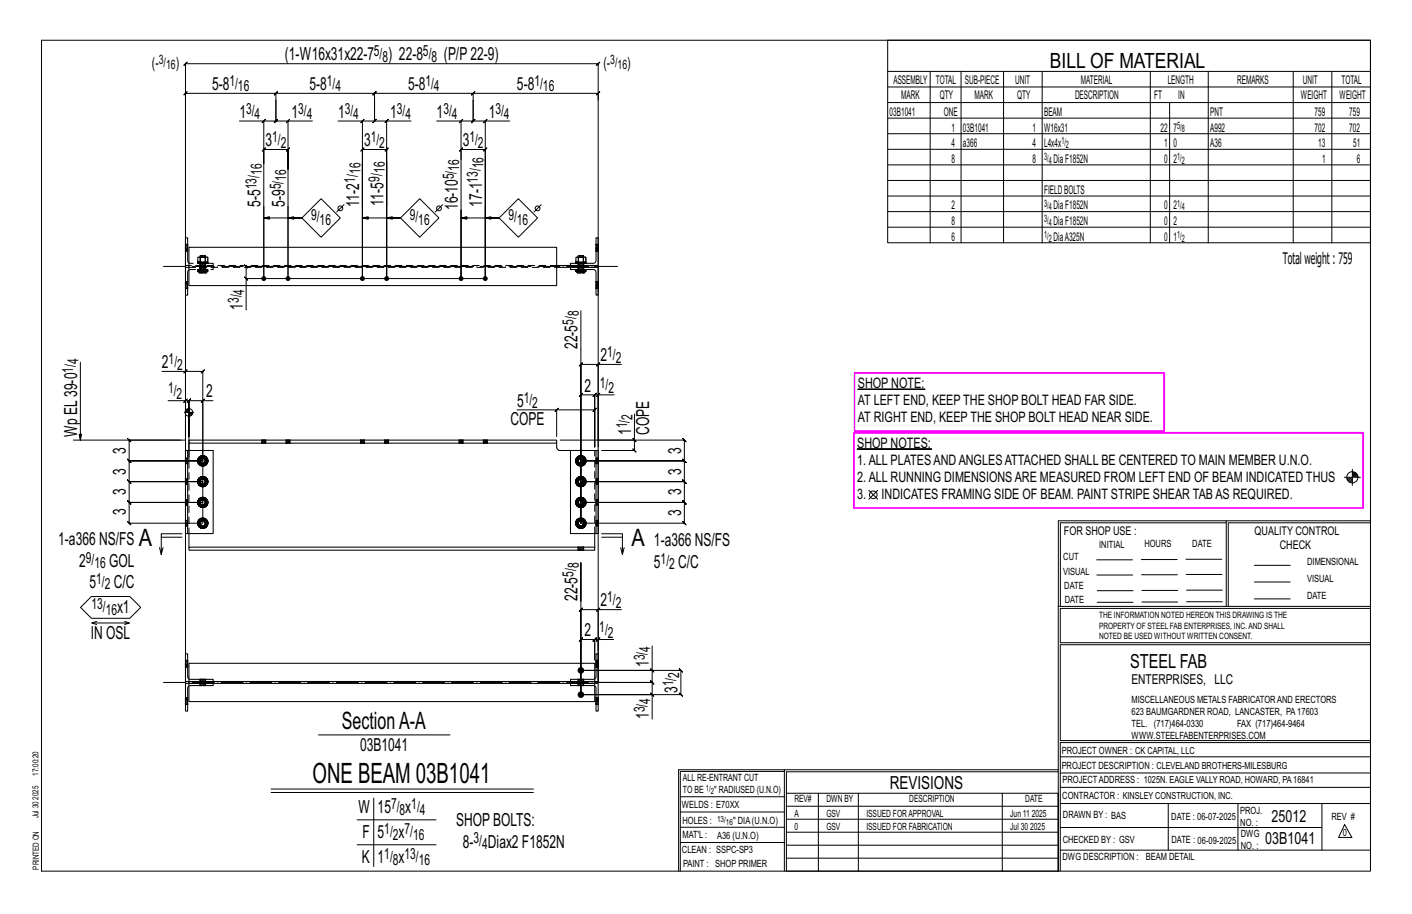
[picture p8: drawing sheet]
<svg xmlns="http://www.w3.org/2000/svg" width="432mm" height="279mm" viewBox="0 0 432 279" stroke-linecap="round" stroke-linejoin="round" font-family="sans-serif">
<defs><g id="words">
<text font-size="8.6" x="95.6" y="239.2">ONE BEAM 03B1041</text>
<g font-size="7.3">
<text x="42.4" y="167.1">A</text>
<text x="193.1" y="167.1">A</text>
<text x="104.5" y="222.9">SectionA-A</text>
</g>
<text font-size="6.4" x="321.1" y="20.7">BILL OF MATERIAL</text>
<text font-size="5.9" x="345.6" y="204.1">STEEL FAB</text>
<g font-size="5.5">
<text x="87.1" y="18.5">(1-W16x31x22-7</text>
<text x="118.7" y="18.5">) 22-8</text>
<text x="135.8" y="18.5">(P/P22-9)</text>
<text x="64.8" y="27.5">5-8</text>
<text x="94.6" y="27.5">5-8</text>
<text x="124.8" y="27.5">5-8</text>
<text x="158.1" y="27.5">5-8</text>
<text x="73.2" y="36">1</text>
<text x="89.1" y="36">1</text>
<text x="103.4" y="36">1</text>
<text x="119.3" y="36">1</text>
<text x="133.5" y="36">1</text>
<text x="149.5" y="36">1</text>
<text x="81.2" y="44.7">3</text>
<text x="111.3" y="44.7">3</text>
<text x="141.5" y="44.7">3</text>
<text x="79.7" y="63.2" transform="rotate(-90 79.7 63.2)">5-5</text>
<text x="87.1" y="63.2" transform="rotate(-90 87.1 63.2)">5-9</text>
<text x="109.8" y="63.2" transform="rotate(-90 109.8 63.2)">11-2</text>
<text x="117.2" y="62.9" transform="rotate(-90 117.2 62.9)">11-5</text>
<text x="140" y="64.2" transform="rotate(-90 140 64.2)">16-10</text>
<text x="147.4" y="63.2" transform="rotate(-90 147.4 63.2)">17-1</text>
<text x="74.3" y="94.7" transform="rotate(-90 74.3 94.7)">1</text>
<text x="176.6" y="106.7" transform="rotate(-90 176.6 106.7)">22-5</text>
<text x="49.5" y="112.5">2</text>
<text x="183.6" y="110.4">2</text>
<text x="178.7" y="119.7">2</text>
<text x="63.1" y="121.5">2</text>
<text x="158.1" y="124.3">5</text>
<text x="156.1" y="129.8">COPE</text>
<text x="23.6" y="133.5" transform="rotate(-90 23.6 133.5)">Wp EL39-0</text>
<text x="193" y="132.9" transform="rotate(-90 193 132.9)">1</text>
<text x="198.6" y="132.9" transform="rotate(-90 198.6 132.9)">COPE</text>
<text x="38.5" y="138.7" transform="rotate(-90 38.5 138.7)">3</text>
<text x="208.3" y="138.7" transform="rotate(-90 208.3 138.7)">3</text>
<text x="38.5" y="145.1" transform="rotate(-90 38.5 145.1)">3</text>
<text x="208.3" y="145.1" transform="rotate(-90 208.3 145.1)">3</text>
<text x="38.5" y="151.4" transform="rotate(-90 38.5 151.4)">3</text>
<text x="208.3" y="151.4" transform="rotate(-90 208.3 151.4)">3</text>
<text x="38.5" y="157.3" transform="rotate(-90 38.5 157.3)">3</text>
<text x="208.3" y="157.8" transform="rotate(-90 208.3 157.8)">3</text>
<text x="17.8" y="166.7">1-a366 NS/FS</text>
<text x="200" y="167">1-a366 NS/FS</text>
<text x="24.2" y="173.2">2</text>
<text x="33.4" y="173.2">GOL</text>
<text x="200" y="173.6">5</text>
<text x="207.4" y="173.6">C/C</text>
<text x="27.4" y="179.8">5</text>
<text x="34.8" y="179.8">C/C</text>
<text x="176.6" y="183.8" transform="rotate(-90 176.6 183.8)">22-5</text>
<text x="183.7" y="185.4">2</text>
<text x="35.8" y="187.4">x1</text>
<text x="27.8" y="195.5">IN OSL</text>
<text x="178.7" y="194.5">2</text>
<text x="198.4" y="203.9" transform="rotate(-90 198.4 203.9)">1</text>
<text x="207.2" y="211.8" transform="rotate(-90 207.2 211.8)">3</text>
<text x="198.4" y="219.8" transform="rotate(-90 198.4 219.8)">1</text>
<text x="110.1" y="229.6">03B1041</text>
<text x="272.2" y="241.1">REVISIONS</text>
<text x="109.6" y="248.7">W</text>
<text x="115.5" y="248.7">15</text>
<text x="123.9" y="248.7">x</text>
<text x="110.8" y="256.3">F</text>
<text x="115.5" y="256.3">5</text>
<text x="121.9" y="256.3">x</text>
<text x="139.5" y="252.6">SHOPBOLTS:</text>
<text x="110.6" y="263.9">K</text>
<text x="115.5" y="263.9">1</text>
<text x="121.9" y="263.9">x</text>
<text x="141.6" y="259.1">8-</text>
<text x="149.2" y="259.1">Diax2 F1852N</text>
</g>
<g font-size="5.1">
<text x="388.9" y="251.3">25012</text>
<text x="386.9" y="258.1">03B1041</text>
</g>
<text font-size="4.9" x="392.3" y="80.8">Totalweight : 759</text>
<g font-size="4.7">
<text x="114.3" y="17.2">5/</text>
<text x="129.4" y="17.2">5/</text>
<text x="46.5" y="20.7">(-</text>
<text x="53.7" y="20.7">)</text>
<text x="117" y="18.9">8</text>
<text x="132" y="18.9">8</text>
<text x="184.5" y="20.7">(-</text>
<text x="191.8" y="20.7">)</text>
<text x="70.2" y="26.3">1/</text>
<text x="72.8" y="28">16</text>
<text x="99.9" y="26.3">1/</text>
<text x="102.6" y="28">4</text>
<text x="130.1" y="26.3">1/</text>
<text x="132.7" y="28">4</text>
<text x="163.4" y="26.3">1/</text>
<text x="166" y="28">16</text>
<text x="75.3" y="34.8">3/</text>
<text x="91.2" y="34.8">3/</text>
<text x="105.4" y="34.8">3/</text>
<text x="121.3" y="34.8">3/</text>
<text x="135.6" y="34.8">3/</text>
<text x="151.5" y="34.8">3/</text>
<text x="77.9" y="36.4">4</text>
<text x="93.8" y="36.4">4</text>
<text x="108" y="36.4">4</text>
<text x="124" y="36.4">4</text>
<text x="138.2" y="36.4">4</text>
<text x="154.1" y="36.4">4</text>
<text x="83.2" y="43.5">1/</text>
<text x="85.8" y="45.1">2</text>
<text x="113.4" y="43.5">1/</text>
<text x="116" y="45.1">2</text>
<text x="143.5" y="43.5">1/</text>
<text x="146.2" y="45.1">2</text>
<text x="80.1" y="53.5" transform="rotate(-90 80.1 53.5)">16</text>
<text x="110.3" y="53.2" transform="rotate(-90 110.3 53.2)">16</text>
<text x="117.7" y="52.9" transform="rotate(-90 117.7 52.9)">16</text>
<text x="140.4" y="52.2" transform="rotate(-90 140.4 52.2)">16</text>
<text x="147.8" y="51.4" transform="rotate(-90 147.8 51.4)">16</text>
<text x="78.4" y="57.9" transform="rotate(-90 78.4 57.9)">13/</text>
<text x="85.8" y="57.9" transform="rotate(-90 85.8 57.9)">5/</text>
<text x="87.5" y="55.3" transform="rotate(-90 87.5 55.3)">16</text>
<text x="108.6" y="55.8" transform="rotate(-90 108.6 55.8)">1/</text>
<text x="116" y="55.5" transform="rotate(-90 116 55.5)">9/</text>
<text x="138.8" y="54.8" transform="rotate(-90 138.8 54.8)">5/</text>
<text x="146.2" y="55.8" transform="rotate(-90 146.2 55.8)">13/</text>
<text x="95.1" y="67.2">9/</text>
<text x="97.8" y="68.8">16</text>
<text x="125.3" y="67.2">9/</text>
<text x="127.9" y="68.8">16</text>
<text x="155.5" y="67.2">9/</text>
<text x="158.1" y="68.8">16</text>
<text x="73" y="92.7" transform="rotate(-90 73 92.7)">3/</text>
<text x="74.7" y="90.1" transform="rotate(-90 74.7 90.1)">4</text>
<text x="175.4" y="99.3" transform="rotate(-90 175.4 99.3)">5/</text>
<text x="177.1" y="96.7" transform="rotate(-90 177.1 96.7)">8</text>
<text x="24" y="111.4" transform="rotate(-90 24 111.4)">4</text>
<text x="51.6" y="111.3">1/</text>
<text x="54.2" y="113">2</text>
<text x="185.7" y="109.2">1/</text>
<text x="188.3" y="110.8">2</text>
<text x="22.3" y="114" transform="rotate(-90 22.3 114)">1/</text>
<text x="183.5" y="118.5">1/</text>
<text x="51.4" y="120.3">1/</text>
<text x="54" y="121.9">2</text>
<text x="160.2" y="123.1">1/</text>
<text x="162.8" y="124.7">2</text>
<text x="186.1" y="120.1">2</text>
<text x="191.8" y="130.9" transform="rotate(-90 191.8 130.9)">1/</text>
<text x="193.4" y="128.3" transform="rotate(-90 193.4 128.3)">2</text>
<text x="26.3" y="172">9/</text>
<text x="28.9" y="173.7">16</text>
<text x="177.1" y="173.8" transform="rotate(-90 177.1 173.8)">8</text>
<text x="202" y="172.3">1/</text>
<text x="204.6" y="174">2</text>
<text x="29.4" y="178.5">1/</text>
<text x="175.4" y="176.4" transform="rotate(-90 175.4 176.4)">5/</text>
<text x="32.1" y="180.2">2</text>
<text x="185.7" y="184.1">1/</text>
<text x="188.3" y="185.8">2</text>
<text x="28" y="186.2">13/</text>
<text x="32.3" y="187.9">16</text>
<text x="183.3" y="193.3">1/</text>
<text x="185.9" y="194.9">2</text>
<text x="197.2" y="201.8" transform="rotate(-90 197.2 201.8)">3/</text>
<text x="198.9" y="199.2" transform="rotate(-90 198.9 199.2)">4</text>
<text x="206" y="209.8" transform="rotate(-90 206 209.8)">1/</text>
<text x="207.6" y="207.2" transform="rotate(-90 207.6 207.2)">2</text>
<text x="198.9" y="215.1" transform="rotate(-90 198.9 215.1)">4</text>
<text x="197.2" y="217.8" transform="rotate(-90 197.2 217.8)">3/</text>
<text x="119.6" y="247.4">7/</text>
<text x="122.2" y="249.1">8</text>
<text x="125.8" y="247.4">1/</text>
<text x="128.4" y="249.1">4</text>
<text x="117.5" y="255.1">1/</text>
<text x="120.1" y="256.7">2</text>
<text x="123.7" y="255.1">7/</text>
<text x="126.3" y="256.7">16</text>
<text x="144.8" y="257.8">3/</text>
<text x="117.5" y="262.7">1/</text>
<text x="123.7" y="262.7">13/</text>
<text x="147.4" y="259.5">4</text>
<text x="120.1" y="264.3">8</text>
<text x="128.1" y="264.3">16</text>
</g>
<g font-size="4.4">
<text x="262.3" y="118.7">SHOP NOTE:</text>
<text x="262.3" y="123.9">AT LEFT END, KEEP THE SHOP BOLT HEAD FAR SIDE.</text>
<text x="262.3" y="129.1">AT RIGHT END, KEEP THE SHOP BOLT HEAD NEAR SIDE.</text>
<text x="262.2" y="137">SHOP NOTES:</text>
<text x="262.2" y="142.2">1.ALL PLATESANDANGLESATTACHED SHALL BE CENTERED TO MAIN MEMBER U.N.O.</text>
<text x="262.2" y="147.4">2.ALL RUNNING DIMENSIONSARE MEASURED FROM LEFT END OF BEAM INDICATED THUS</text>
<text x="262.2" y="152.7">3.</text>
<text x="269.6" y="152.7">INDICATES FRAMING SIDE OF BEAM. PAINT STRIPE SHEAR TABAS REQUIRED.</text>
</g>
<text font-size="4.2" x="346" y="209.1">ENTERPRISES, LLC</text>
<g font-size="4">
<text x="48.5" y="19.6">3/</text>
<text x="50.8" y="21">16</text>
<text x="186.6" y="19.6">3/</text>
<text x="188.8" y="21">16</text>
</g>
<g font-size="3.7">
<text x="273.2" y="25.6">ASSEMBLY</text>
<text x="286.2" y="25.6">TOTAL</text>
<text x="295.1" y="25.6">SUB-PIECE</text>
<text x="310.4" y="25.6">UNIT</text>
<text x="330.5" y="25.6">MATERIAL</text>
<text x="357.1" y="25.6">LENGTH</text>
<text x="378.3" y="25.6">REMARKS</text>
<text x="398.4" y="25.6">UNIT</text>
<text x="410.2" y="25.6">TOTAL</text>
<text x="272.1" y="35.5">03B1041</text>
<text x="275.6" y="30.4">MARK</text>
<text x="287.4" y="30.4">QTY</text>
<text x="288.6" y="35.5">ONE</text>
<text x="298" y="30.4">MARK</text>
<text x="311" y="30.4">QTY</text>
<text x="319.3" y="35.5">BEAM</text>
<text x="328.7" y="30.4">DESCRIPTION</text>
<text x="353" y="30.4">FT</text>
<text x="360.3" y="30.4">IN</text>
<text x="370.1" y="35.5">PNT</text>
<text x="397.8" y="30.4">WEIGHT</text>
<text x="402" y="35.5">759</text>
<text x="409.6" y="30.4">WEIGHT</text>
<text x="412.6" y="35.5">759</text>
<text x="290.9" y="40.2">1</text>
<text x="294.5" y="40.2">03B1041</text>
<text x="315.8" y="40.2">1</text>
<text x="319.3" y="40.2">W16x31</text>
<text x="354.9" y="40.2">22</text>
<text x="358.9" y="40.2">7</text>
<text x="370.1" y="40.2">A992</text>
<text x="402" y="40.2">702</text>
<text x="412.6" y="40.2">702</text>
<text x="290.9" y="45">4</text>
<text x="294.5" y="45">a366</text>
<text x="315.8" y="45">4</text>
<text x="319.3" y="45">L4x4x</text>
<text x="356" y="45">1</text>
<text x="358.9" y="45">0</text>
<text x="370.1" y="45">A36</text>
<text x="403.2" y="45">13</text>
<text x="413.8" y="45">51</text>
<text x="290.9" y="49.7">8</text>
<text x="315.8" y="49.7">8</text>
<text x="322.2" y="49.7">DiaF1852N</text>
<text x="356" y="49.7">0</text>
<text x="358.9" y="49.7">2</text>
<text x="404.3" y="49.7">1</text>
<text x="415" y="49.7">6</text>
<text x="319.3" y="59.3">FIELDBOLTS</text>
<text x="290.9" y="64">2</text>
<text x="322.2" y="64">DiaF1852N</text>
<text x="356" y="64">0</text>
<text x="358.9" y="64">2</text>
<text x="290.9" y="68.8">8</text>
<text x="322.2" y="68.8">DiaF1852N</text>
<text x="356" y="68.8">0</text>
<text x="358.9" y="68.8">2</text>
<text x="290.9" y="73.6">6</text>
<text x="322.2" y="73.6">DiaA325N</text>
<text x="356" y="73.6">0</text>
<text x="358.9" y="73.6">1</text>
<text x="325.3" y="163.4">FOR SHOP USE :</text>
<text x="383.7" y="163.4">QUALITY CONTROL</text>
<text x="391.4" y="167.8">CHECK</text>
</g>
<g font-size="3.1">
<text x="360" y="39.4">5/</text>
<text x="361.4" y="40.5">8</text>
<text x="324.6" y="44.1">1/</text>
<text x="326" y="45.3">2</text>
<text x="319.3" y="48.9">3/</text>
<text x="320.7" y="50">4</text>
<text x="360" y="48.9">1/</text>
<text x="361.4" y="50">2</text>
<text x="319.3" y="63.2">3/</text>
<text x="320.7" y="64.3">4</text>
<text x="360" y="63.2">1/</text>
<text x="361.4" y="64.3">4</text>
<text x="319.3" y="68">3/</text>
<text x="320.7" y="69.1">4</text>
<text x="319.3" y="72.7">1/</text>
<text x="320.7" y="73.8">2</text>
<text x="360" y="72.7">1/</text>
<text x="361.4" y="73.8">2</text>
<text x="336.2" y="167.4">INITIAL</text>
<text x="350" y="167.1">HOURS</text>
<text x="364.6" y="167.2">DATE</text>
<text x="325.2" y="171.3">CUT</text>
<text x="399.8" y="172.8">DIMENSIONAL</text>
<text x="325.1" y="175.8">VISUAL</text>
<text x="399.8" y="177.9">VISUAL</text>
<text x="325.5" y="180">DATE</text>
<text x="325.7" y="184.4">DATE</text>
<text x="399.8" y="183.1">DATE</text>
<text x="346" y="215">MISCELLANEOUS METALS FABRICATORAND ERECTORS</text>
<text x="346" y="218.6">623 BAUMGARDNER ROAD, LANCASTER, PA17603</text>
<text x="346" y="225.8">WWW.STEELFABENTERPRISES.COM</text>
<text x="346" y="222.2">TEL. (717)464-0330</text>
<text x="378.3" y="222.2">FAX (717)464-9464</text>
<text x="324.7" y="230.5">PROJECT OWNER : CK CAPITAL, LLC</text>
<text x="208.8" y="238.8">ALL RE-ENTRANT CUT</text>
<text x="324.7" y="235.1">PROJECT DESCRIPTION : CLEVELAND BROTHERS-MILESBURG</text>
<text x="324.9" y="239.5">PROJECTADDRESS : 1025N. EAGLE VALLY ROAD, HOWARD, PA16841</text>
<text x="208.8" y="242.5">TO BE</text>
<text x="218.4" y="242.5">&quot; RADIUSED (U.N.O)</text>
<text x="242.9" y="245.3">REV#</text>
<text x="252.7" y="245.3">DWN BY</text>
<text x="278.1" y="245.3">DESCRIPTION</text>
<text x="313.5" y="245.3">DATE</text>
<text x="324.9" y="244.2">CONTRACTOR : KINSLEY CONSTRUCTION, INC.</text>
<text x="208.5" y="247">WELDS : E70XX</text>
<text x="208.7" y="251.7">HOLES :</text>
<text x="224.2" y="251.8">&quot; DIA(U.N.O)</text>
<text x="242.9" y="249.9">A</text>
<text x="252.7" y="249.9">GSV</text>
<text x="264.9" y="249.9">ISSUED FORAPPROVAL</text>
<text x="309" y="249.9">Jun 11</text>
<text x="315.5" y="249.9">2025</text>
<text x="325.1" y="250">DRAWN BY : BAS</text>
<text x="358.2" y="250.5">DATE : 06-07-2025</text>
<text x="379.3" y="248.9">PROJ.</text>
<text x="407.2" y="250.5">REV #</text>
<text x="208.7" y="256.3">MAT'L :</text>
<text x="219.3" y="256.4">A36 (U.N.O)</text>
<text x="242.9" y="253.8">0</text>
<text x="252.7" y="253.8">GSV</text>
<text x="264.9" y="253.8">ISSUED FOR FABRICATION</text>
<text x="309" y="253.8">Jul 30</text>
<text x="315" y="253.8">2025</text>
<text x="325" y="257.6">CHECKED BY : GSV</text>
<text x="358.3" y="257.7">DATE : 06-09-2025</text>
<text x="379.3" y="252.5">NO. :</text>
<text x="379.5" y="255.9">DWG</text>
<text x="410.6" y="255.5">0</text>
<text x="208.6" y="260.7">CLEAN : SSPC-SP3</text>
<text x="324.9" y="262.9">DWG DESCRIPTION :</text>
<text x="350.4" y="263">BEAM DETAIL</text>
<text x="379.5" y="259.5">NO. :</text>
<text x="208.9" y="265">PAINT : SHOP PRIMER</text>
</g>
<g font-size="2.7">
<text x="336.1" y="189">THE INFORMATION NOTED HEREON THIS DRAWING IS THE</text>
<text x="336.1" y="195.4">NOTED BE USED WITHOUT WRITTEN CONSENT.</text>
<text x="336.1" y="192.2">PROPERTY OF STEEL FAB ENTERPRISES, INC.AND SHALL</text>
</g>
<g font-size="2.6">
<text x="215.9" y="241.8">1/</text>
<text x="217.4" y="242.7">2</text>
<text x="219.3" y="251.1">13/</text>
<text x="222" y="252.1">16</text>
</g>
<g font-size="2.5">
<text x="11.7" y="237.1" transform="rotate(-90 11.7 237.1)">17:00:20</text>
<text x="11.8" y="244.4" transform="rotate(-90 11.8 244.4)">2025</text>
<text x="11.8" y="250.1" transform="rotate(-90 11.8 250.1)">Jul 30</text>
<text x="11.9" y="265.8" transform="rotate(-90 11.9 265.8)">PRINTED ON</text>
</g>
</g></defs>
<g fill="#000" stroke="#000" stroke-width=".31">
<path d="M262.3 118.9h20.6v.2h-20.6zM262.2 137.2h22.7v.2h-22.7z"/>
<circle cx="80.7" cy="85.2" r=".6"/>
<circle cx="88.1" cy="85.2" r=".6"/>
<circle cx="110.8" cy="85.2" r=".6"/>
<circle cx="118.2" cy="85.2" r=".6"/>
<circle cx="141" cy="85.2" r=".6"/>
<circle cx="148.4" cy="85.2" r=".6"/>
<circle cx="177.6" cy="204.9" r=".86"/>
<circle cx="177.6" cy="212.3" r=".86"/>
</g>
<g fill="none" stroke="#000" stroke-width=".31">
<path d="M12.7 12.3h406.4v254h-406.4zM271.5 12.3h147.6v61.9h-147.6zM73.2 37h7.5v13v-4.3l-.5 .5 1-1-.5 .5h7.4l-.5 .5 1-1-.5 .5v6.1v-14.8h7.4M81.2 36.5l-1 1zM84.4 30.6v6.4l.5-.5-1 1 .5-.5h-3.7M84.4 30.6v6.4l-.5 .5 1-1-.5 .5h3.7M84.4 30.6v-2.1l.5-.5-1 1 .5-.5h-27.7l.5-.5-1 1 .5-.5v55.1M84.4 28.5h30.1l-.5 .5 1-1-.5 .5v2.1M84.9 28l-1 1zM87.6 37.5l1-1zM103.4 37h7.4v48.2v-39.5l-.5 .5 1-1-.5 .5h7.4l-.5 .5 1-1-.5 .5v39.5v-48.2h7.5M110.3 37.5l1-1z"/>
<path d="M114.5 30.6v6.4l.5-.5-1 1 .5-.5h-3.7M114.5 30.6v6.4l-.5 .5 1-1-.5 .5h3.7M114.5 28.5h30.2l-.5 .5 1-1-.5 .5v2.1M115 28l-1 1zM118.2 37l.5-.5-1 1zM133.5 37h7.5v11.7M140.5 37.5l1-1zM144.7 30.6v6.4l.5-.5-1 1 .5-.5h-3.7M144.7 30.6v6.4l-.5 .5 1-1-.5 .5h3.7M144.7 28.5h38.2l-.5 .5 1-1-.5 .5v2.1M145.2 28l-1 1zM147.9 37.5l1-1z"/>
<path d="M155.9 37h-7.5v11v-2.3l.5-.5-1 1 .5-.5h-7.4l.5-.5-1 1 .5-.5v3M271.5 21.8h147.6M271.5 26.6h147.6M271.5 31.4h147.6M271.5 36.1h147.6M284.5 21.8v52.4M293.9 21.8v52.4M306.9 21.8v52.4M318.7 21.8v52.4M351.8 21.8v52.4M357.7 31.4v42.8M369.5 21.8v52.4"/>
<path d="M395.5 21.8v52.4M407.3 21.8v52.4M80.7 50v35.2M88.1 51.8v33.4M141 48.7v36.5M271.5 40.9h147.6M271.5 45.6h147.6M271.5 50.4h147.6M271.5 55.2h147.6M271.5 59.9h147.6M62.8 78.6h.7v1.6M62.8 78.6v-.4h-1.6v.4h1.6v1.6"/>
<path d="M80.7 63.2v22zM80.7 66.6l1.7 .4v-.7l-1.7 .3h11.6h-4.2l1.7-.3v.7l-1.7-.4M88.1 63.2v22zM92.3 66.6l5.9-5.9 5.9 5.9-5.9 5.9zM105.2 62.6l-2.2 2.2M110.8 63.2v-13.5v35.5M110.8 66.6l1.8 .4v-.7l-1.8 .3h11.7h-4.3l1.8-.3v.7l-1.8-.4M118.2 62.9v-13.5v35.8M122.5 66.6l5.9-5.9 5.8 5.9-5.8 5.9zM135.3 62.6l-2.2 2.2M141 66.6l1.7 .4v-.7l-1.7 .3h11.6h-4.2l1.8-.3v.7l-1.8-.4M158.5 60.7l5.9 5.9-5.9 5.9-5.9-5.9z"/>
<path d="M165.5 62.6l-2.2 2.2M176.8 78.6v-.4h1.6v.4M176.9 78.6h1.5v1.6M178.4 78.6h.8v1.6M271.5 64.7h147.6M271.5 69.5h147.6M60.4 80.2h3.2v.3h-3.2zM60.5 82.4l.1 .5zM60.5 80.2v-1.6h.8v1.6M60.6 82.4h.3v.5l.4 .5h-.2M60.9 82.4h.5v.5h-.8l.5 .5-.6-.5M61.3 83.4h.3l-.2-.5h1.7l-.4 .5"/>
<path d="M61.4 82.4h.6M62 83.4h.4l.2-1h.5v.5h.3l-.4 .5M62.6 82.4h-.6v1h-.4M63.1 82.4h.3l.1 .5M63.4 82.4l.1 .5M63.5 82.9l-.5 .5h-.6M74.8 84.7l1 1zM144.7 81.4h-69.4l-.5-.5 1 1-.5-.5v3.8M148.4 85.2v-37.2v37.2h-73.1v9.5M176.1 80.2h3.1v.3h-3.1zM176.1 82.4l.1 .5zM176.1 80.2v-1.6h.8v1.6"/>
<path d="M176.2 82.4h.4v.5l.3 .5h-.2M176.6 82.4h.5v.5h-.9l.5 .5-.6-.5M176.9 83.4h.3l-.1-.5h1.6l-.3 .5M177.1 82.4h.5M177.6 83.4h.4l.2-1h.5v.5h.3l-.4 .5M177.6 95v64.9v-48.5l-.5 .5 1-1-.5 .5h5.3M178.2 82.4h-.6v1h-.4M178.7 82.4h.3l.2 .5M179 82.4l.2 .5M179.2 82.9l-.5 .5h-.7M24.6 110.7v23.8l-.4-1.7h.8l-.4 1.7M49.5 113.5h7.2v21v-12h-5.3"/>
<path d="M56.2 114l1-1zM56.7 113.5h5.3l-.5 .5 1-1-.5 .5v46.4h-22.5l.5 .5-1-1 .5 .5v-6.3l.5 .5-1-1 .5 .5h22.5h-22.5l.5 .5-1-1 .5 .5v-6.4l.5 .5-1-1 .5 .5h22.5h-22.5l.5 .5-1-1 .5 .5v-6.3l.5 .5-1-1 1 1-1-1 .5 .5v-6.4l.5 .5-1-1 .5 .5h15.8M182.4 111.9l1-1zM190 111.4h-7.1v23.1h26.4l-.5-.5 1 1-.5-.5v6.4l-.5-.5 1 1-.5-.5h-31.7h31.7l-.5-.5 1 1-.5-.5v6.3l-.5-.5 1 1-.5-.5h-31.7h31.7l-.5-.5 1 1-.5-.5v6.4l-.5-.5 1 1-.5-.5h-31.7h31.7l-.5-.5 1 1-.5-.5v6.3l-.5-.5 1 1-.5-.5h-31.7v-39.2l-.5 .5 1-1-.5 .5h4.3l-.5 .5 1-1-.5 .5v16M22.5 134.5h34.2M56.2 123l1-1zM56.4 126.1h2.8M56.7 122.5h8.4M56.7 125.6v.5M56.9 125.3v.8M57.1 125.1v1M57.4 125v1.1"/>
<path d="M57.6 124.9v1.2M57.8 124.7v8.8v-11l-.5 .5 1-1-1 1 1-1-.5 .5v18.4M58 126.1v1.1M58.2 126.1v1.1M58.4 126.1v.9M58.6 126.1v.8M58.8 126.1v.5M61.4 139.5l-.5 .3M61.5 123l1-1zM62 139.4l-.6 .1 .2 .4-.3 .3M62 139.9h.4l.2-.4 .5 .3-.4 .4M62 122.5v18.4h-22.5h22.5"/>
<path d="M62.4 139.9l.3 .3 .3 .7h.5l-.1 .6M62.6 139.5l-.6-.1v.5h-.4M63.1 139.8l.3 .5-.4 .2M158.1 125.3h12.1v8.2M169.7 125.8l1-1zM170.2 125.3h11.7l-.5 .5 1-1-.5 .5v11.4M177.1 139.5l-.5 .3M177.6 139.4l-.5 .1 .1 .4-.3 .3M177.6 139.9h.4l.2-.4 .5 .3-.3 .4M178 139.9l.4 .3 .3 .7h.5l-.2 .6M178.2 139.5l-.6-.1v.5h-.4M178.7 139.8l.3 .5-.4 .2"/>
<path d="M182.9 120.7l.5-.5-1 1zM182.9 120.7h-1l.5-.5-1 1 .5-.5v16M187.8 120.7h-4.9v16M193.5 134l1 1zM194 126.5v8h-22.7M194 134.5v3.2l-.5-.5 1 1-.5-.5h-10M60.5 159.9h.5M60.5 153.6h.5M60.5 147.2h.5M60.5 140.9h.5M60.6 159.4l.5 .1-.1 .4M60.6 153l.5 .2-.1 .4"/>
<path d="M60.6 146.7l.5 .1-.1 .4M60.6 140.3l.5 .2-.1 .4M60.9 154.7l.5 .3M60.9 148.3l.5 .3M60.9 142l.5 .3M61 159.9l.1 .4-.5 .2M61 153.6l.1 .4-.5 .2M61 147.2l.1 .4-.5 .2M61 140.9l.1 .4-.5 .2M61.1 159.5l.2-.3-.4-.3a1.52 1.52 0 0 0 0 2.1l.4-.3-.2-.4M61.1 153.2l.2-.3-.4-.4a1.52 1.52 0 0 0 0 2.2l.4-.4-.2-.3M61.1 146.8l.2-.3-.4-.3a1.52 1.52 0 0 0 0 2.1l.4-.3-.2-.4"/>
<path d="M61.1 140.5l.2-.3-.4-.4a1.52 1.52 0 0 0 0 2.2l.4-.4-.2-.3M61.3 154.3l.3 .2-.2 .5 .6 .1M61.3 148l.3 .2-.2 .4 .6 .2M61.3 141.6l.3 .2-.2 .5 .6 .1M61.4 158.5l-.5 .4M61.4 152.2l-.5 .3M61.4 145.8l-.5 .4M61.6 154.5l.4 .1v.5l.6-.1M61.6 148.2l.4 .1v.5l.6-.2M61.6 141.8l.4 .1v.5l.6-.1M62 158.4l-.6 .1 .2 .5-.3 .2M62 158.9l.4 .1 .2-.5 .5 .4-.4 .3"/>
<path d="M62 152.1l-.6 .1 .2 .4-.3 .3M62 152.6h.4l.2-.4 .5 .3-.4 .4M62 145.7l-.6 .1 .2 .5-.3 .2M62 146.2l.4 .1 .2-.5 .5 .4-.4 .3M62.4 159l.3 .2 .3 .7h.5l-.1 .6M62.4 152.6l.3 .3 .3 .7h.5l-.1 .6M62.4 146.3l.3 .2 .3 .7h.5l-.1 .6M62.6 158.5l-.6-.1v.5l-.4 .1M62.6 152.2l-.6-.1v.5h-.4M62.6 145.8l-.6-.1v.5l-.4 .1M62.7 154.3l.4 .4-.5 .3-.2-.5-.4 .1M62.7 148l.4 .3-.5 .3-.2-.4-.4 .1"/>
<path d="M62.7 141.6l.4 .4-.5 .3-.2-.5-.4 .1M63 154l.4 .2-.3 .5M63 147.6l.4 .2-.3 .5M63 141.3l.4 .2-.3 .5M63 159.9l-.3 .8-.3 .2M63 153.6l-.3 .7-.3 .2M63 147.2l-.3 .8-.3 .2M63 140.9l-.3 .7-.3 .2M63.1 158.9l.3 .5-.4 .1M63.1 152.5l.3 .5-.4 .2M63.1 146.2l.3 .5-.4 .1M63.4 159.4l.1 .5"/>
<path d="M63.4 153l.1 .6M63.4 146.7l.1 .5M63.4 140.3l.1 .6M176.1 159.9h.5M176.1 153.6h.5M176.1 147.2h.5M176.1 140.9h.5M176.2 140.3l.5 .2-.1 .4M176.2 146.7l.5 .1-.1 .4M176.2 153l.5 .2-.1 .4M176.2 159.4l.5 .1-.1 .4M176.6 142l.5 .3"/>
<path d="M176.6 148.3l.5 .3M176.6 154.7l.5 .3M176.6 140.9l.1 .4-.5 .2M176.6 147.2l.1 .4-.5 .2M176.6 153.6l.1 .4-.5 .2M176.6 159.9l.1 .4-.5 .2M176.7 140.5l.2-.3-.3-.4a1.52 1.52 0 0 0 0 2.2l.3-.4-.2-.3M176.7 146.8l.2-.3-.3-.3a1.52 1.52 0 0 0 0 2.1l.3-.3-.2-.4M176.7 153.2l.2-.3-.3-.4a1.52 1.52 0 0 0 0 2.2l.3-.4-.2-.3M176.7 159.5l.2-.3-.3-.3a1.52 1.52 0 0 0 0 2.1l.3-.3-.2-.4M176.9 141.6l.3 .2-.1 .5 .5 .1M176.9 148l.3 .2-.1 .4 .5 .2"/>
<path d="M176.9 154.3l.3 .2-.1 .5 .5 .1M177.1 145.8l-.5 .4M177.1 152.2l-.5 .3M177.1 158.5l-.5 .4M177.2 141.8l.4 .1v.5l.6-.1M177.2 148.2l.4 .1v.5l.6-.2M177.2 154.5l.4 .1v.5l.6-.1M177.6 145.7l-.5 .1 .1 .5-.3 .2M177.6 146.2l.4 .1 .2-.5 .5 .4-.3 .3M177.6 152.1l-.5 .1 .1 .4-.3 .3M177.6 152.6h.4l.2-.4 .5 .3-.3 .4M177.6 158.4l-.5 .1 .1 .5-.3 .2"/>
<path d="M177.6 158.9l.4 .1 .2-.5 .5 .4-.3 .3M178 146.3l.4 .2 .3 .7h.5l-.2 .6M178 152.6l.4 .3 .3 .7h.5l-.2 .6M178 159l.4 .2 .3 .7h.5l-.2 .6M178.2 145.8l-.6-.1v.5l-.4 .1M178.2 152.2l-.6-.1v.5h-.4M178.2 158.5l-.6-.1v.5l-.4 .1M178.4 141.6l.3 .4-.5 .3-.2-.5-.4 .1M178.4 148l.3 .3-.5 .3-.2-.4-.4 .1M178.4 154.3l.3 .4-.5 .3-.2-.5-.4 .1M178.6 141.3l.4 .2-.3 .5M178.6 147.6l.4 .2-.3 .5"/>
<path d="M178.6 154l.4 .2-.3 .5M178.7 140.9l-.3 .7-.4 .2M178.7 147.2l-.3 .8-.4 .2M178.7 153.6l-.3 .7-.4 .2M178.7 159.9l-.3 .8-.4 .2M178.7 146.2l.3 .5-.4 .1M178.7 152.5l.3 .5-.4 .2M178.7 158.9l.3 .5-.4 .1M179 140.3l.2 .6M179 146.7l.2 .5M179 153l.2 .6M179 159.4l.2 .5"/>
<path d="M265.7 149.9l2.7 2.7M268.4 149.9l-2.7 2.7M375 159.8h-50.7v25.6M375 159.2h-51.3l-.1 107.1M411.1 145.9h4.9M411.9 146.2h1.7M411.9 146.5h1.7M412 146.8h1.6M412.3 147h1.3M412.6 147.3h1M413.6 143.4v4.9M413.6 145.6h1.6"/>
<path d="M413.6 144.5h.9M413.6 145.3h1.6M413.6 145h1.4M413.6 144.8h1.2M419.1 159.2h-44.1v26.2M419.1 159.8h-43.5v25.6M48.8 167.4l.5 2.1M49.3 164.2h6.4M55.7 163.2h-6.4v6.3l.5-2.1M60.9 161l.5 .3M61.3 160.7l.3 .2-.2 .4 .6 .2M61.6 160.9l.4 .1v.5l.6-.2"/>
<path d="M62.7 160.7l.4 .3-.5 .3-.2-.4-.4 .1M63 160.3l.4 .2-.3 .5M176.6 161l.5 .3M176.9 160.7l.3 .2-.1 .4 .5 .2M177.2 160.9l.4 .1v.5l.6-.2M178.4 160.7l.3 .3-.5 .3-.2-.4-.4 .1M178.6 160.3l.4 .2-.3 .5M184 163.2h6.3v6.3l.6-2.1M184 164.2h6.3M189.8 167.4l.5 2.1M335.4 171.1h10.9M335.4 175.8h11"/>
<path d="M349 171h11M349.1 175.7h11M362.7 171h10.9M362.7 175.6h11M383.6 172.8h11M383.6 177.9h11M28 182.3h11.7l3.3 3.4-3.3 3.3h-11.7l-3.4-3.3zM28.1 190.4h11.4l-1.4 .5M29.5 190l-1.4 .4 1.4 .5M38.1 190l1.4 .4M177.6 183.8v-11.8v40.3v-25.9l-.5 .5 1-1-.5 .5h5.3M182.9 186.4l.5-.5-1 1z"/>
<path d="M182.9 195.5l.5-.5-1 1zM182.9 195.5h-1l.5-.5-1 1 .5-.5v6.2v-6.2l.5-.5-1 1 .5-.5h-4.3l.5-.5-1 1 .5-.5v16.8M187.6 195.5h-4.7v3.3M190.1 186.4h-7.2v21.5M199.4 197.5v7.4h-21.8h30.6l-.5-.5 1 1-.5-.5v7.4l-.5-.5 1 1-.5-.5h-30.6h21.8v7.5M323.7 185.4h95.4M335.5 184.1h11M335.5 180.6h11M349.2 184h11M349.2 180.5h11M362.9 180.4h10.9M362.9 184h10.9"/>
<path d="M383.6 183.1h11M419.1 186h-94.9v10.5h94.9M419.1 197.1h-94.9v29.3h94.9v.6h-94.9v39.3M56.7 208.6v-189.1l-.5 .5 1-1-.5 .5h126.2l-.5 .5 1-1-.5 .5v189.1M182.9 208.6h16.5l-.5-.5 1 1-.5-.5v3.7M198.9 204.4l1 1zM198.9 211.8l1 1zM199.4 204.9v3.7l-.5-.5 1 1-.5-.5h-16.5M97.4 224.7h40.2M239.9 235.8h-31.9v30.5M239.9 235.3h-32.4v31M323.6 235.3h-83.7v31"/>
<path d="M323.6 235.9h-83.1v6.6M324.2 236.3h94.9M324.2 231.4h94.9M82.9 241.2h80.2M82.9 242.3h80.2M109.2 250.6h24.1M109.2 258.2h24.1M114.3 244v20.9M208 252.9h31.9M208 257.5h31.9M208 243.6h31.9M208 248.2h31.9"/>
<path d="M240.5 242.5h83.1v23.8h-83.1zM240.5 258.4h83.1M240.5 254.4h83.1M240.5 250.4h83.1M240.5 246.5h83.1M250.3 242.5v23.8M262.5 242.5v23.8M306.5 242.5v23.8M324.2 253h80.1M324.2 245.6h94.9M324.2 259.9h94.9M324.2 240.7h94.9"/>
<path d="M357.3 245.6v14.3M378.6 245.6v14.3M404.3 245.6v14.3M411.2 252.1l2.2 3.9h-4zM240.5 262.3h83.1"/>
<circle cx="104.1" cy="63.7" r=".74"/>
<circle cx="134.2" cy="63.7" r=".74"/>
<circle cx="164.4" cy="63.7" r=".74"/>
<circle cx="57.8" cy="126.1" r="1.16"/>
<circle cx="267.1" cy="151.3" r="1.17"/>
<circle cx="413.6" cy="145.9" r="1.71"/>
</g>
<path d="M261.3 114h94.8v17.8h-94.8zM261.1 132.3h155.8v23h-155.8z" fill="none" stroke="#f0f" stroke-width=".5"/>
<g fill="none" stroke="#000" stroke-width=".32">
<path d="M56.7 74.7h.1M56.7 76.8h.1M57.4 74.7h.1M57.4 76.8h.1M57.8 75.6h112.4v11.7h-112.4zM182.3 74.7h.1M182.3 76.8h.1M182.3 72.7h.6v8.5h-8.4v-.7h7a.79 .79 0 0 0 .8-.8zM182.9 74.7h.1M182.9 76.8h.1M56.7 86.1h.1M56.7 88.2h.1"/>
<path d="M57.4 86.1h.1M57.4 88.2h.1M57.8 81.7h-1.1v8.5h.7v-7l.4-.7M57.8 80.4l-.4-.7v-7h-.7v8.5h1.1M61.2 80.5h.1M61.2 81.1v.1M61.2 81.7h.1M61.2 82.4h.1M62.9 80.5h.1M62.9 81.1v.1M62.9 81.7h.1M62.9 82.4h.1"/>
<path d="M170.2 81.1l11.7 .1v.5l-11.7 .1M174.5 81.7h8.4v8.5h-.6v-7a.79 .79 0 0 0-.8-.8h-7zM176.8 80.5h.1M176.8 81.1v.1M176.8 81.7h.1M176.8 82.4h.1M178.5 80.5h.1M178.5 81.1v.1M178.5 81.7h.1M178.5 82.4h.1M182.3 86.1h.1M182.3 88.2h.1"/>
<path d="M182.9 86.1h.1M182.9 88.2h.1M56.7 137.7h.7v25.4h-.7zM57.4 137.7h7.8v25.4h-7.8M57.8 134.5h112.4v1h-112.4zM57.8 135.5v2.2M80.1 134.5h.1M80.1 135.5h.1M81.3 134.5h.1M81.3 135.5h.1M87.5 134.5h.1M87.5 135.5h.1"/>
<path d="M88.7 134.5h.1M88.7 135.5h.1M110.2 134.5h.1M110.2 135.5h.1M111.4 134.5h.1M111.4 135.5h.1M117.6 134.5h.1M117.6 135.5h.1M118.8 134.5h.1M118.8 135.5h.1M140.4 134.5h.1M140.4 135.5h.1"/>
<path d="M141.6 134.5h.1M141.6 135.5h.1M147.8 134.5h.1M147.8 135.5h.1M149 134.5h.1M149 135.5h.1M170.2 135.5l.1 1.4a1.01 1.01 0 0 0 1 .8h3.2M182.3 137.7h.6v25.4h-.6zM182.3 137.7h-7.8v25.4h7.8M57.8 167.3h124.1v.9h-124.1zM57.8 163.1v4.2M176.8 167.2v.1"/>
<path d="M176.8 168.2h.1M178.5 167.2v.1M178.5 168.2h.1M181.9 163.1v4.2M56.7 199.9h.7v7a.79 .79 0 0 0 .8 .8h7v.6h-8.5zM182.3 199.9h.6v8.4h-8.4v-.6h7a.79 .79 0 0 0 .8-.8zM56.7 201.8h.1M56.7 204h.1M56.7 213.3h.1M56.7 215.4h.1M56.7 208.9h8.5v.7h-7a.79 .79 0 0 0-.8 .8v7h-.7zM57.4 201.8h.1"/>
<path d="M57.4 204h.1M57.4 213.3h.1M57.4 215.4h.1M57.8 208.3h124.1v.6h-124.1zM57.8 208.9v5.6h124.1v-5.6M57.8 208.3v-5.5h124.1v5.5M61.2 207.7h.1M61.2 208.3h.1M61.2 208.9h.1M61.2 209.6h.1M62.9 207.7h.1M62.9 208.3h.1"/>
<path d="M62.9 208.9h.1M62.9 209.6h.1M174.5 208.9h8.4v8.5h-.6v-7a.79 .79 0 0 0-.8-.8h-7zM176.8 207.7h.1M176.8 208.3h.1M176.8 208.9h.1M176.8 209.6h.1M178.5 207.7h.1M178.5 208.3h.1M178.5 208.9h.1M178.5 209.6h.1M182.3 201.8h.1"/>
<path d="M182.3 204h.1M182.3 213.3h.1M182.3 215.4h.1M182.9 201.8h.1M182.9 204h.1M182.9 213.3h.1M182.9 215.4h.1"/>
</g>
<g fill="none" stroke="#000" stroke-width=".31" stroke-dasharray="2 1.4">
<path d="M56.7 75.5v-.3h.7v.3M56.7 75.2v-.3h.7v.3M56.7 74.9v-.2h.7v.2M56.7 74.7h.1M56.7 76.8v-.1M56.7 76.5v.2l.7 .1M56.7 76.3v.2h.7v.2M56.7 75.9v.4h.7v.2M56.7 76.8h.7M57.4 74.7h-.7M57.4 74.7h.1M57.4 75.9v-.4h-.7v.4h.7v.4"/>
<path d="M61.2 78.6v-.4h.4M61.3 78.6h1.5M61.3 78.6h.3zM61.6 78.6h.4zM61.6 78.2h1.1M62 78.6h.4zM62.4 78.6h.3zM62.7 78.6h.1M62.7 78.2l.1 .4M62.8 78.6v1.6zM176.8 78.6v-.4h.4M176.9 78.6h1.5"/>
<path d="M176.9 78.6h.3zM177.2 78.6h.4zM177.2 78.2h1.1M177.6 78.6h.4zM178 78.6h.3zM178.3 78.6h.1M178.3 78.2l.1 .4M178.4 78.6v1.6zM182.3 76.8v-.1M182.3 75.5v.4h.6v-.4h-.6v-.3M182.3 76.8h.6M182.9 74.7h-.6"/>
<path d="M182.9 75.9v.4h-.6v-.4M182.9 76.3v.2h-.6v-.2M182.9 76.5v.2h-.6v-.2M182.9 76.7v.1M182.9 74.7h.1M182.9 74.9v-.2h-.6M182.9 75.2v-.3h-.6v-.2M182.9 75.5v-.3h-.6v-.3M56.7 87v-.4h.7v.4M56.7 86.6v-.2h.7v.2M56.7 86.4v-.2h.7v.2M56.7 86.2v-.1"/>
<path d="M56.7 88.2h.1M56.7 88v.2h.7M56.7 87.7v.3h.7v.2M56.7 87.4v.3h.7v.3M56.7 88.2h.7M57.4 86.1h-.7M57.4 86.1v.1M57.4 87.4v-.4h-.7v.4h.7v.3M57.8 81.7h112.5M57.8 82.5l7.4-.1v-.7M60.5 82.4l.1 .5zM60.5 82.9l.5 .5"/>
<path d="M60.5 80.2h.8h-.8v-1.6h.8v1.6v-1.6v1.6h1.5h-1.5M60.6 82.4v.5zM60.6 82.9h.3zM60.6 82.4h.3v.5v-.5v.5l.4 .5-.4-.5 .4 .5h-.2M60.9 82.4h.5M61 83.4l-.4-.5 .5 .5-.5-.5h.8M61.2 81.1h.1M61.2 81.2v.5M61.2 81.7v.7M61.2 81.7h.1M61.2 80.5h.1M61.2 80.5v.7"/>
<path d="M61.2 81.2h.1M61.2 80.5v1.9zM61.2 82.4h.1M61.3 83.4h.3M61.3 82.4h.3zM61.3 80.5h.3zM61.4 80.5h-1v-.3h1M61.4 80.5h1.2M61.4 80.2h1.2M61.4 81.7h-.2v-.6h.2M61.4 81.7h-.2v.7M61.4 81.2h-.2v-.7h.2"/>
<path d="M61.4 82.4v.5zM61.4 82.9h.6zM61.4 82.9h.6v.5v-.5v.5h.4l.2-.5M61.7 81.1h.3v.6h-.3zM61.7 81.7h-.3v-.6h.3M61.7 81.7h-.3v.7h-.2M61.7 80.5h.3v.7h-.3zM61.7 81.2h-.3v-.7h.3M62 81.7h.3v-.6h.3M62 81.1h.3M62 81.7h.3v.7h-.3zM62 81.7h-.3v.7h-.3"/>
<path d="M62 82.4h-.3M62 81.2h.3v-.7h.3M62 80.5h.3M62 83.4h-.4l-.2-1h.6h-.4h.4v.5v-.5v.5h.6M62 82.4h.4zM62 82.4h.6v.5v-.5v.5h.5M62.3 81.7h.3v-.6h.2M62.3 81.7h.3v.7h-.3M62.3 81.2h.3v-.7h.2M62.4 83.4h.3M62.4 82.4h.3zM62.4 80.5h.3z"/>
<path d="M62.6 82.4h.5M62.6 81.7h.2l.1-.6M62.6 81.7h.2v.7h-.2M62.6 81.2h.2l.1-.7M62.6 80.5h.5M62.6 80.2h.5M62.7 82.4h.1M62.7 80.5h.1M62.8 80.2h.7h-.7v-1.6h.7v1.6M62.8 80.5v1.9zM62.8 81.7h.1M62.9 81.7v-.5"/>
<path d="M62.9 81.7h-.1M62.9 82.4h-.1M62.9 82.4v-.7M62.9 81.2v-.7M62.9 81.2h-.1M63 83.4l.4-.5h-.3M63.1 82.4v.5v-.5h.3l.1 .5-.5 .5h-.3l.4-.5-.4 .5 .4-.5zM63.1 80.5h.5M63.1 80.2h.5v.3M63.4 82.9l-.4 .5zM63.4 82.9h.1M63.4 82.4l.1 .5"/>
<path d="M65.2 81.2v-.7l-7.4-.1M170.3 81.2h-112.5M176.1 82.4l.1 .5zM176.1 82.9l.5 .5M176.1 80.2h.8h-.8v-1.6h.8v1.6v-1.6v1.6h1.5h-1.5M176.2 82.4v.5zM176.2 82.9h.4zM176.2 82.4h.4v.5v-.5v.5l.3 .5-.3-.5 .3 .5h-.2M176.6 82.4h.5M176.6 83.4l-.4-.5 .5 .5-.5-.5h.9M176.8 81.1h.1M176.8 81.2v.5"/>
<path d="M176.8 81.7v.7M176.8 81.7h.1M176.8 80.5h.1M176.8 80.5v.7M176.8 81.2h.1M176.8 80.5v1.9zM176.8 82.4h.1M176.9 83.4h.3M176.9 82.4h.3zM176.9 80.5h.3zM177 80.5h-.9v-.3h.9M177 80.5h1.2"/>
<path d="M177 80.2h1.2M177 81.7h-.2v-.6h.2M177 81.7h-.2v.7M177 81.2h-.2v-.7h.2M177.1 82.4v.5zM177.1 82.9h.5zM177.1 82.9h.5v.5v-.5v.5h.4l.2-.5M177.3 81.1h.3v.6h-.3zM177.3 81.7h-.3v-.6h.3M177.3 81.7h-.3v.7h-.2M177.3 80.5h.3v.7h-.3zM177.3 81.2h-.3v-.7h.3"/>
<path d="M177.6 81.7h.4v-.6h.2M177.6 81.1h.4M177.6 81.7h.4v.7h-.4zM177.6 81.7h-.3v.7h-.3M177.6 82.4h-.3M177.6 81.2h.4v-.7h.2M177.6 80.5h.4M177.6 83.4h-.4l-.1-1h.5h-.4h.4v.5v-.5v.5h.6M177.6 82.4h.4zM177.6 82.4h.6v.5v-.5v.5h.5M178 81.7h.2v-.6h.2M178 81.7h.2v.7h-.2"/>
<path d="M178 81.2h.2v-.7h.2M178 83.4h.4M178 82.4h.3zM178 80.5h.3zM178.2 82.4h.5M178.2 81.7h.2l.1-.6M178.2 81.7h.2v.7h-.2M178.2 81.2h.2l.1-.7M178.2 80.5h.6M178.2 80.2h.6M178.3 82.4h.1M178.3 80.5h.1"/>
<path d="M178.4 80.2h.8h-.8v-1.6h.8v1.6M178.4 80.5v1.9zM178.4 81.7h.1M178.5 81.7v-.5M178.5 81.7h-.1M178.5 82.4h-.1M178.5 82.4v-.7M178.5 81.2v-.7M178.5 81.2h-.1M178.6 83.4l.4-.5h-.3M178.7 82.4v.5v-.5h.3l.2 .5-.5 .5h-.3l.3-.5-.3 .5 .3-.5zM178.8 80.5h.4"/>
<path d="M178.8 80.2h.4v.3M179 82.9l-.4 .5zM179 82.9h.1M179 82.4l.2 .5M182.3 88.2h.1M182.3 87v.4h.6v-.4h-.6v-.4M182.3 88.2h.6M182.9 86.1h-.6M182.9 87.4v.3h-.6v-.3M182.9 87.7v.3h-.6v-.3M182.9 88v.2h-.6v-.2M182.9 88.2h.1"/>
<path d="M182.9 86.1v.1M182.9 86.4v-.2l-.6-.1M182.9 86.6v-.2h-.6v-.2M182.9 87v-.4h-.6v-.2M57.8 137.7v25.4M60.9 139.8l-.4 .5zM60.9 139.8l.5-.4zM60.9 139.8l.5-.3zM60.9 139.8l.5-.3M61.3 139.6h1.5zM61.4 139.4l.6-.1zM62 139.4l-.6 .1 .6-.1-.6 .1 .2 .4h.4"/>
<path d="M62 139.4l.6 .1-.6-.1 .6 .1-.2 .4h-.4zM62 139.3l.6 .1zM62.4 139.9l.3 .3M62.6 139.5l.5 .3zM62.6 139.5l.5 .3M62.6 139.4l.5 .4zM62.8 139.6l.7 1.3zM63.1 139.8l-.4 .4 .3 .7h.5l-.1 .6M63.1 139.8l.4 .5zM80.1 134.5v1M80.1 134.5h.1M80.2 134.5l-.1 1"/>
<path d="M80.4 134.5h-.2l-.1 1M80.7 134.5h.2v1h-.2zM80.7 134.5h-.3v1h-.2M80.7 135.5h-.3M80.9 134.5h.2v1h-.2M81.1 134.5v1M81.2 134.5h.1M81.3 135.5h-.1M81.3 135.5v-1M87.5 134.5v1M87.5 134.5h.1M87.7 134.5l-.2 1"/>
<path d="M87.8 134.5h-.1l-.2 1M88.1 134.5h.2v1h-.2zM88.1 134.5h-.3v1h-.1M88.1 135.5h-.3M88.3 134.5h.2v1h-.2M88.5 134.5v1M88.6 134.5h.1M88.7 135.5h-.1M88.7 135.5v-1M110.2 134.5v1M110.2 134.5h.1M110.4 134.5l-.2 1"/>
<path d="M110.6 134.5h-.2l-.1 1M110.8 134.5h.3v1h-.3zM110.8 134.5h-.2v1h-.2M110.8 135.5h-.2M111.1 134.5h.2v1h-.2M111.3 134.5v1M111.4 134.5h.1M111.4 135.5h.1M111.4 135.5v-1M117.6 134.5v1M117.6 134.5h.1M117.8 134.5l-.2 1"/>
<path d="M118 134.5h-.2l-.1 1M118.2 134.5h.3v1h-.3zM118.2 134.5h-.2v1h-.2M118.2 135.5h-.2M118.5 134.5h.2v1h-.2M118.7 134.5v1M118.8 134.5h.1M118.8 135.5h.1M118.8 135.5v-1M140.4 134.5v1M140.4 134.5h.1M140.6 134.5l-.2 1"/>
<path d="M140.8 134.5h-.2l-.2 1M141 134.5h.2v1h-.2zM141 134.5h-.2v1h-.2M141 135.5h-.2M141.2 134.5h.2v1h-.2M141.4 134.5v1M141.5 134.5h.1M141.6 135.5h-.1M141.6 135.5v-1M147.8 134.5v1M147.8 134.5h.1M148 134.5l-.2 1"/>
<path d="M148.2 134.5h-.2l-.1 1M148.4 134.5h.2v1h-.2zM148.4 134.5h-.2v1h-.2M148.4 135.5h-.2M148.6 134.5h.2v1h-.2M148.8 134.5v1M149 134.5h.1M149 135.5h.1M149 135.5v-1M176.5 139.8l-.3 .5zM176.5 139.8l.5-.4zM176.6 139.8l.5-.3z"/>
<path d="M176.6 139.8l.5-.3M176.9 139.6h1.5zM177 139.4l.6-.1zM177.6 139.4l-.5 .1 .5-.1-.5 .1 .1 .4h.4M177.6 139.4l.6 .1-.6-.1 .6 .1-.2 .4h-.4zM177.6 139.3l.6 .1zM178 139.9l.4 .3M178.2 139.5l.5 .3zM178.2 139.5l.5 .3M178.2 139.4l.6 .4zM178.4 139.6l.8 1.3zM178.7 139.8l-.3 .4 .3 .7h.5l-.2 .6"/>
<path d="M178.8 139.8l.3 .5zM56.7 159.9v-.3h.7v.3M56.7 159.6v-.3h.7v.3M56.7 159.3v-.2h.7v.2M56.7 159.1h.7M56.7 154.4h.7zM56.7 154.4v-.2M56.7 153.9v.3h.7v.2M56.7 153.6v-.3h.7v.3M56.7 153.3v-.3h.7v.3M56.7 153v-.2h.7v.2M56.7 152.8h.7"/>
<path d="M56.7 148l.7 .1zM56.7 148v-.2M56.7 147.6v.2h.7v.2M56.7 147.2v-.3h.7v.3M56.7 146.9v-.3h.7v.3M56.7 146.6v-.2h.7v.2M56.7 146.4h.7M56.7 141.7h.7zM56.7 141.7v-.2M56.7 141.2v.3h.7v.2M56.7 140.9v-.3h.7v.3M56.7 140.6v-.3h.7v.3"/>
<path d="M56.7 140.3v-.2h.7v.2M56.7 140.1h.7M57.4 153.9v-.3h-.7v.3h.7v.3M57.4 147.6v-.4h-.7v.4h.7v.2M57.4 141.2v-.3h-.7v.3h.7v.3M60.4 159.9l.1 .6zM60.4 153.6l.1 .6zM60.4 147.2l.1 .6zM60.4 140.9l.1 .6zM60.5 159.9l.1 .6zM60.5 159.9l.8-1.3-.8 1.3 .8 1.4-.8-1.4h.5M60.5 153.6l.1 .6z"/>
<path d="M60.5 153.6l.8-1.3-.8 1.3 .8 1.3-.8-1.3h.5M60.5 147.2l.1 .6zM60.5 147.2l.8-1.3-.8 1.3 .8 1.4-.8-1.4h.5M60.5 140.9l.1 .6zM60.5 140.9l.8-1.3-.8 1.3 .8 1.3-.8-1.3h.5M60.5 159.3l-.1 .6zM60.5 153l-.1 .6zM60.5 154.2l.4 .5zM60.5 146.6l-.1 .6zM60.5 147.8l.4 .6zM60.5 140.3l-.1 .6zM60.5 141.5l.4 .5z"/>
<path d="M60.6 159.4l.5 .1-.1 .4M60.6 154.2l.5-.2-.1-.4M60.6 153l.5 .2-.1 .4M60.6 147.8l.5-.2-.1-.4M60.6 146.7l.5 .1-.1 .4M60.6 141.5l.5-.2-.1-.4M60.6 140.3l.5 .2-.1 .4M60.9 158.8l-.4 .5zM60.9 158.8l.5-.3zM60.9 152.5l-.4 .5zM60.9 154.7l.5 .4zM60.9 152.5l.5-.4z"/>
<path d="M60.9 146.1l-.4 .5zM60.9 148.4l.5 .3zM60.9 146.1l.5-.3zM60.9 142l.5 .4zM60.9 158.9l.5-.4zM60.9 158.9l.5-.4M60.9 154.7l.5 .3zM60.9 154.7l.5 .3M60.9 152.5l.5-.3zM60.9 152.5l.5-.3M60.9 148.3l.5 .3zM60.9 148.3l.5 .3"/>
<path d="M60.9 146.2l.5-.4zM60.9 146.2l.5-.4M60.9 142l.5 .3zM60.9 142l.5 .3M61.1 159.5l.5-.5M61.1 154l.5 .5M61.1 153.2l.5-.6M61.1 147.6l.5 .6M61.1 146.8l.5-.5M61.1 141.3l.5 .5M61.1 140.5l.5-.6M61.2 159.9l.1 .4z"/>
<path d="M61.2 153.6l.1 .4zM61.2 147.2l.1 .4zM61.2 140.9l.1 .4zM61.3 158.6h1.5zM61.3 154.9h1.5zM61.3 152.3h1.5zM61.3 148.6h1.5zM61.3 145.9h1.5zM61.3 142.2h1.5zM61.3 159.2l-.4-.3-.4 1 .1-.5v1.1l.3 .5-.3-.5 .3 .5 .4-.3M61.3 152.9l-.4-.4-.4 1.1 .1-.6v1.2l.3 .5-.3-.5 .3 .5 .4-.4M61.3 146.5l-.4-.3-.4 1 .1-.5v1.1l.3 .5-.3-.5 .3 .5 .4-.3"/>
<path d="M61.3 140.2l-.4-.4-.4 1.1 .1-.6v1.2l.3 .5-.3-.5 .3 .5 .4-.4M61.3 159.5l-.1 .4zM61.3 159.5l.3-.3zM61.3 153.2l-.1 .4zM61.3 154l.3 .3zM61.3 153.2l.3-.3zM61.3 146.8l-.1 .4zM61.3 147.6l.3 .3zM61.3 146.8l.3-.3zM61.3 140.5l-.1 .4zM61.3 141.3l.3 .3zM61.3 140.5l.3-.3z"/>
<path d="M61.4 158.5l.6-.2zM61.4 155.1l.6 .1zM61.4 152.1l.6-.1zM61.4 148.7l.6 .1zM61.4 145.8l.6-.2zM61.4 142.4l.6 .1zM61.6 159.2l.4-.1zM61.6 154.5l.4 .1v.5l-.6-.1 .6 .1-.6-.1zM61.6 154.3l.4 .1zM61.6 152.9l.4-.1zM61.6 148.2l.4 .1v.5l-.6-.2 .6 .2-.6-.2zM61.6 147.9l.4 .1z"/>
<path d="M61.6 146.5l.4-.1zM61.6 141.8l.4 .1v.5l-.6-.1 .6 .1-.6-.1zM61.6 141.6l.4 .1zM61.6 140.2l.4-.1zM62 158.4l-.6 .1 .6-.1-.6 .1 .2 .5 .4-.1M62 159.1l.4 .1zM62 158.4l.6 .1-.6-.1 .6 .1-.2 .5-.4-.1zM62 158.3l.6 .2zM62 152.1l-.6 .1 .6-.1-.6 .1 .2 .4h.4M62 155.2l.6-.1zM62 155.1l.6-.1zM62 155.1l.6-.1"/>
<path d="M62 154.6l.4-.1 .2 .5M62 154.4l.4-.1zM62 152.8l.4 .1zM62 152.1l.6 .1-.6-.1 .6 .1-.2 .4h-.4zM62 152l.6 .1zM62 145.7l-.6 .1 .6-.1-.6 .1 .2 .5 .4-.1M62 148.8l.6-.1zM62 148.8l.6-.2zM62 148.8l.6-.2M62 148.3l.4-.1 .2 .4M62 148l.4-.1zM62 146.4l.4 .1z"/>
<path d="M62 145.7l.6 .1-.6-.1 .6 .1-.2 .5-.4-.1zM62 145.6l.6 .2zM62 142.5l.6-.1zM62 142.4l.6-.1zM62 142.4l.6-.1M62 141.9l.4-.1 .2 .5M62 141.7l.4-.1zM62 140.1l.4 .1zM62.4 159.2l.3 .3zM62.4 159l.3 .2M62.4 154.5l.3-.2M62.4 154.3l.3-.3z"/>
<path d="M62.4 152.9l.3 .3zM62.4 152.6l.3 .3M62.4 148.2l.3-.2M62.4 147.9l.3-.3zM62.4 146.5l.3 .3zM62.4 146.3l.3 .2M62.4 141.8l.3-.2M62.4 141.6l.3-.3zM62.4 140.2l.3 .3zM62.6 158.5l.5 .4zM62.6 158.5l.5 .4M62.6 155l.5-.3z"/>
<path d="M62.6 155l.5-.3M62.6 152.2l.5 .3zM62.6 152.2l.5 .3M62.6 148.6l.5-.3zM62.6 148.6l.5-.3M62.6 145.8l.5 .4zM62.6 145.8l.5 .4M62.6 142.3l.5-.3zM62.6 142.3l.5-.3M62.6 158.5l.5 .3zM62.6 155.1l.5-.4zM62.6 152.1l.5 .4z"/>
<path d="M62.6 148.7l.5-.3zM62.6 145.8l.5 .3zM62.6 142.4l.5-.4zM62.7 159.5l.1 .4zM62.7 153.2l.1 .4zM62.7 146.8l.1 .4zM62.7 140.5l.1 .4zM62.8 158.6l.7 1.3zM62.8 152.3l.7 1.3zM62.8 145.9l.7 1.3zM62.8 159.9l-.1 .4zM62.8 153.6l-.1 .4z"/>
<path d="M62.8 147.2l-.1 .4zM62.8 140.9l-.1 .4zM63 159.5l.4-.1-.3-.5M63 154l.4 .2-.3 .5M63 153.2l.4-.2-.3-.5M63 147.6l.4 .2-.3 .5M63 146.8l.4-.1-.3-.5M63 141.3l.4 .2-.3 .5M63 140.5l.4-.2-.3-.5M63.1 158.9l-.4 .3 .3 .7h.5l-.1 .6M63.1 154.7l-.4-.4 .3-.7M63.1 152.5l-.4 .4 .3 .7h.5l-.1 .6"/>
<path d="M63.1 148.3l-.4-.3 .3-.8M63.1 146.2l-.4 .3 .3 .7h.5l-.1 .6M63.1 142l-.4-.4 .3-.7M63.1 158.8l.4 .5zM63.1 152.5l.4 .5zM63.1 146.1l.4 .5zM63.4 159.4l.1 .5zM63.4 159.4l.1 .5M63.4 153l.1 .6zM63.4 153l.1 .6M63.4 146.7l.1 .5zM63.4 146.7l.1 .5"/>
<path d="M63.4 140.3l.1 .6zM63.4 140.3l.1 .6M63.5 159.3l.1 .6zM63.5 154.2l-.4 .5zM63.5 153l.1 .6zM63.5 147.8l-.4 .6zM63.5 146.6l.1 .6zM63.5 141.5l-.4 .5zM63.5 140.3l.1 .6zM63.5 159.9l-.7 1.4zM63.5 153.6l-.7 1.3zM63.5 147.2l-.7 1.4z"/>
<path d="M63.5 140.9l-.7 1.3zM63.6 159.9l-.1 .6zM63.6 153.6l-.1 .6zM63.6 147.2l-.1 .6zM63.6 140.9l-.1 .6zM176.1 140.9l.1 .6zM176.1 147.2l.1 .6zM176.1 153.6l.1 .6zM176.1 159.9l.1 .6zM176.1 140.9l.8-1.3-.8 1.3 .8 1.3-.8-1.3h.5M176.1 147.2l.8-1.3-.8 1.3 .8 1.4-.8-1.4h.5M176.1 153.6l.8-1.3-.8 1.3 .8 1.3-.8-1.3h.5"/>
<path d="M176.1 159.9l.8-1.3-.8 1.3 .8 1.4-.8-1.4h.5M176.2 140.3l-.1 .6zM176.2 141.5l.3 .5zM176.2 146.6l-.1 .6zM176.2 147.8l.3 .6zM176.2 153l-.1 .6zM176.2 154.2l.3 .5zM176.2 159.3l-.1 .6zM176.2 141.5l.5-.2-.1-.4M176.2 140.3l.5 .2-.1 .4M176.2 147.8l.5-.2-.1-.4M176.2 146.7l.5 .1-.1 .4"/>
<path d="M176.2 154.2l.5-.2-.1-.4M176.2 153l.5 .2-.1 .4M176.2 159.4l.5 .1-.1 .4M176.5 142l.5 .4zM176.5 146.1l-.3 .5zM176.5 148.4l.5 .3zM176.5 146.1l.5-.3zM176.5 152.5l-.3 .5zM176.5 154.7l.5 .4zM176.5 152.5l.5-.4zM176.5 158.8l-.3 .5zM176.5 158.8l.5-.3z"/>
<path d="M176.6 142l.5 .3zM176.6 142l.5 .3M176.6 148.3l.5 .3zM176.6 148.3l.5 .3M176.6 146.2l.5-.4zM176.6 146.2l.5-.4M176.6 154.7l.5 .3zM176.6 154.7l.5 .3M176.6 152.5l.5-.3zM176.6 152.5l.5-.3M176.6 158.9l.5-.4zM176.6 158.9l.5-.4"/>
<path d="M176.7 141.3l.5 .5M176.7 140.5l.5-.6M176.7 147.6l.5 .6M176.7 146.8l.5-.5M176.7 154l.5 .5M176.7 153.2l.5-.6M176.7 159.5l.5-.5M176.8 140.9l.1 .4zM176.8 147.2l.1 .4zM176.8 153.6l.1 .4zM176.8 159.9l.1 .4zM176.9 142.2h1.5z"/>
<path d="M176.9 148.6h1.5zM176.9 145.9h1.5zM176.9 154.9h1.5zM176.9 152.3h1.5zM176.9 158.6h1.5zM176.9 140.2l-.3-.4-.5 1.1 .1-.6v1.2l.4 .5-.4-.5 .4 .5 .3-.4M176.9 146.5l-.3-.3-.5 1 .1-.5v1.1l.4 .5-.4-.5 .4 .5 .3-.3M176.9 152.9l-.3-.4-.5 1.1 .1-.6v1.2l.4 .5-.4-.5 .4 .5 .3-.4M176.9 159.2l-.3-.3-.5 1 .1-.5v1.1l.4 .5-.4-.5 .4 .5 .3-.3M176.9 140.5l-.1 .4zM176.9 141.3l.3 .3zM176.9 140.5l.3-.3z"/>
<path d="M176.9 146.8l-.1 .4zM176.9 147.6l.3 .3zM176.9 146.8l.3-.3zM176.9 153.2l-.1 .4zM176.9 154l.3 .3zM176.9 153.2l.3-.3zM176.9 159.5l-.1 .4zM176.9 159.5l.3-.3zM177 142.4l.6 .1zM177 148.7l.6 .1zM177 145.8l.6-.2zM177 155.1l.6 .1z"/>
<path d="M177 152.1l.6-.1zM177 158.5l.6-.2zM177.2 141.8l.4 .1v.5l-.5-.1 .5 .1-.5-.1zM177.2 141.6l.4 .1zM177.2 140.2l.4-.1zM177.2 148.2l.4 .1v.5l-.5-.2 .5 .2-.5-.2zM177.2 147.9l.4 .1zM177.2 146.5l.4-.1zM177.2 154.5l.4 .1v.5l-.5-.1 .5 .1-.5-.1zM177.2 154.3l.4 .1zM177.2 152.9l.4-.1zM177.2 159.2l.4-.1z"/>
<path d="M177.6 142.5l.6-.1zM177.6 142.4l.6-.1zM177.6 142.4l.6-.1M177.6 141.9l.4-.1 .2 .5M177.6 141.7l.4-.1zM177.6 140.1l.4 .1zM177.6 145.7l-.5 .1 .5-.1-.5 .1 .1 .5 .4-.1M177.6 148.8l.6-.1zM177.6 148.8l.6-.2zM177.6 148.8l.6-.2M177.6 148.3l.4-.1 .2 .4M177.6 148l.4-.1z"/>
<path d="M177.6 146.4l.4 .1zM177.6 145.7l.6 .1-.6-.1 .6 .1-.2 .5-.4-.1zM177.6 145.6l.6 .2zM177.6 152.1l-.5 .1 .5-.1-.5 .1 .1 .4h.4M177.6 155.2l.6-.1zM177.6 155.1l.6-.1zM177.6 155.1l.6-.1M177.6 154.6l.4-.1 .2 .5M177.6 154.4l.4-.1zM177.6 152.8l.4 .1zM177.6 152.1l.6 .1-.6-.1 .6 .1-.2 .4h-.4zM177.6 152l.6 .1z"/>
<path d="M177.6 158.4l-.5 .1 .5-.1-.5 .1 .1 .5 .4-.1M177.6 159.1l.4 .1zM177.6 158.4l.6 .1-.6-.1 .6 .1-.2 .5-.4-.1zM177.6 158.3l.6 .2zM178 141.8l.4-.2M178 141.6l.3-.3zM178 140.2l.3 .3zM178 148.2l.4-.2M178 147.9l.3-.3zM178 146.5l.3 .3zM178 146.3l.4 .2M178 154.5l.4-.2"/>
<path d="M178 154.3l.3-.3zM178 152.9l.3 .3zM178 152.6l.4 .3M178 159.2l.3 .3zM178 159l.4 .2M178.2 142.3l.5-.3zM178.2 142.3l.5-.3M178.2 148.6l.5-.3zM178.2 148.6l.5-.3M178.2 145.8l.5 .4zM178.2 145.8l.5 .4M178.2 155l.5-.3z"/>
<path d="M178.2 155l.5-.3M178.2 152.2l.5 .3zM178.2 152.2l.5 .3M178.2 158.5l.5 .4zM178.2 158.5l.5 .4M178.2 142.4l.6-.4zM178.2 148.7l.6-.3zM178.2 145.8l.6 .3zM178.2 155.1l.6-.4zM178.2 152.1l.6 .4zM178.2 158.5l.6 .3zM178.3 140.5l.1 .4z"/>
<path d="M178.3 146.8l.1 .4zM178.3 153.2l.1 .4zM178.3 159.5l.1 .4zM178.4 145.9l.8 1.3zM178.4 152.3l.8 1.3zM178.4 158.6l.8 1.3zM178.4 140.9l-.1 .4zM178.4 147.2l-.1 .4zM178.4 153.6l-.1 .4zM178.4 159.9l-.1 .4zM178.6 141.3l.4 .2-.3 .5M178.6 140.5l.4-.2-.3-.5"/>
<path d="M178.6 147.6l.4 .2-.3 .5M178.6 146.8l.4-.1-.3-.5M178.6 154l.4 .2-.3 .5M178.6 153.2l.4-.2-.3-.5M178.6 159.5l.4-.1-.3-.5M178.7 142l-.3-.4 .3-.7M178.7 148.3l-.3-.3 .3-.8M178.7 146.2l-.3 .3 .3 .7h.5l-.2 .6M178.7 154.7l-.3-.4 .3-.7M178.7 152.5l-.3 .4 .3 .7h.5l-.2 .6M178.7 158.9l-.3 .3 .3 .7h.5l-.2 .6M178.8 146.1l.3 .5z"/>
<path d="M178.8 152.5l.3 .5zM178.8 158.8l.3 .5zM179 140.3l.2 .6zM179 140.3l.2 .6M179 146.7l.2 .5zM179 146.7l.2 .5M179 153l.2 .6zM179 153l.2 .6M179 159.4l.2 .5zM179 159.4l.2 .5M179.1 141.5l-.3 .5zM179.1 140.3l.1 .6z"/>
<path d="M179.1 147.8l-.3 .6zM179.1 146.6l.1 .6zM179.1 154.2l-.3 .5zM179.1 153l.1 .6zM179.1 159.3l.1 .6zM179.2 140.9l-.8 1.3zM179.2 147.2l-.8 1.4zM179.2 153.6l-.8 1.3zM179.2 159.9l-.8 1.4zM179.2 140.9l-.1 .6zM179.2 147.2l-.1 .6zM179.2 153.6l-.1 .6z"/>
<path d="M179.2 159.9l-.1 .6zM182.3 140l.6 .1zM182.3 140.6v.3h.6v-.3h-.6v-.3M182.3 146.4h.6zM182.3 146.9v.3h.6v-.3h-.6v-.3M182.3 152.7l.6 .1zM182.3 153.3v.3h.6v-.3h-.6v-.3M182.3 159.1h.6zM182.3 159.6v.3h.6v-.3h-.6v-.3M182.9 140.1v.2M182.9 140.6v-.3h-.6v-.2M182.9 140.9v.3h-.6v-.3"/>
<path d="M182.9 141.2v.3h-.6v-.3M182.9 141.5v.2h-.6v-.2M182.9 141.7h-.6M182.9 146.4v.2M182.9 146.9v-.3h-.6v-.2M182.9 147.2v.4h-.6v-.4M182.9 147.6v.2h-.6v-.2M182.9 147.8v.2h-.6v-.2M182.9 148h-.6M182.9 152.8v.2M182.9 153.3v-.3h-.6v-.2M182.9 153.6v.3h-.6v-.3"/>
<path d="M182.9 153.9v.3h-.6v-.3M182.9 154.2v.2h-.6v-.2M182.9 154.4h-.6M182.9 159.1v.2M182.9 159.6v-.3h-.6v-.2M182.9 159.9v.4h-.6v-.4M56.7 160.7l.7 .1zM56.7 160.7v-.2M56.7 160.3v.2h.7v.2M57.4 160.3v-.4h-.7v.4h.7v.2M60.5 160.5l.4 .6zM60.6 160.5l.5-.2-.1-.4"/>
<path d="M60.9 161.1l.5 .3zM60.9 161l.5 .3zM60.9 161l.5 .3M61.1 160.3l.5 .6M61.3 161.3h1.5zM61.3 160.3l.3 .3zM61.4 161.4l.6 .1zM61.6 160.9l.4 .1v.5l-.6-.2 .6 .2-.6-.2zM61.6 160.6l.4 .1zM62 161.5l.6-.1zM62 161.5l.6-.2zM62 161.5l.6-.2"/>
<path d="M62 161l.4-.1 .2 .4M62 160.7l.4-.1zM62.4 160.9l.3-.2M62.4 160.6l.3-.3zM62.6 161.3l.5-.3zM62.6 161.3l.5-.3M62.6 161.4l.5-.3zM63 160.3l.4 .2-.3 .5M63.1 161l-.4-.3 .3-.8M63.5 160.5l-.4 .6zM176.2 160.5l.3 .6zM176.2 160.5l.5-.2-.1-.4"/>
<path d="M176.5 161.1l.5 .3zM176.6 161l.5 .3zM176.6 161l.5 .3M176.7 160.3l.5 .6M176.8 167.2h.1M176.8 167.3v.9M176.8 168.2h.1M176.9 161.3h1.5zM176.9 160.3l.3 .3zM177 161.4l.6 .1zM177 168.2h-.2v-1h.2M177.2 160.9l.4 .1v.5l-.5-.2 .5 .2-.5-.2z"/>
<path d="M177.2 160.6l.4 .1zM177.3 167.2h.3v1h-.3zM177.3 168.2h-.3v-1h.3M177.6 168.2h.4v-1h.2M177.6 167.2h.4M177.6 161.5l.6-.1zM177.6 161.5l.6-.2zM177.6 161.5l.6-.2M177.6 161l.4-.1 .2 .4M177.6 160.7l.4-.1zM178 168.2h.2v-1h.2M178 160.9l.4-.2"/>
<path d="M178 160.6l.3-.3zM178.2 161.3l.5-.3zM178.2 161.3l.5-.3M178.2 168.2h.2l.1-1M178.2 161.4l.6-.3zM178.5 168.2v-.9M178.5 168.2h-.1M178.6 160.3l.4 .2-.3 .5M178.7 161l-.3-.3 .3-.8M179.1 160.5l-.3 .6zM181.9 163.1v-25.4M182.9 160.3v.2h-.6v-.2"/>
<path d="M182.9 160.5v.2h-.6v-.2M182.9 160.7h-.6M56.7 202.7v-.3h.7v.3M56.7 202.4v-.3h.7v.3M56.7 202.1v-.2h.7v.2M56.7 201.9v-.1M56.7 204v-.1M56.7 203.7v.2l.7 .1M56.7 203.4v.3h.7v.2M56.7 203.1v.3h.7v.3M56.7 214.1v-.3h.7v.3M56.7 213.8v-.3h.7v.3"/>
<path d="M56.7 213.5v-.2h.7v.2M56.7 213.3h.1M56.7 215.4v-.1M56.7 215.1v.2l.7 .1M56.7 214.9v.2h.7v.2M56.7 214.5v.4h.7v.2M56.7 204h.7M56.7 215.4h.7M57.4 201.8h-.7M57.4 213.3h-.7M57.4 201.8v.1M57.4 203.1v-.4h-.7v.4h.7v.3"/>
<path d="M57.4 213.3h.1M57.4 214.5v-.4h-.7v.4h.7v.4M61.2 207.7h.1M61.2 207.7v.6M61.2 208.3h.1M61.2 208.3v.6M61.2 208.9v.7M61.2 208.9h.1M61.4 208.3h-.2v-.6h.2M61.4 208.9h-.2v-.6h.2M61.4 208.9h-.2v.7M61.7 207.7h.3v.6h-.3z"/>
<path d="M61.7 208.3h-.3v-.6h.3M61.7 208.3h.3v.6h-.3zM61.7 208.9h-.3v-.6h.3M61.7 208.9h-.3v.7h-.2M62 208.3h.3v-.6h.3M62 207.7h.3M62 208.9h.3v-.6h.3M62 208.3h.3M62 208.9h.3v.7h-.3zM62 208.9h-.3v.7h-.3M62 209.6h-.3M62.3 208.3h.3v-.6h.2"/>
<path d="M62.3 208.9h.3v-.6h.2M62.3 208.9h.3v.7h-.3M62.6 208.3h.2l.1-.6M62.6 208.9h.2l.1-.6M62.6 208.9h.2v.7h-.2M62.8 208.9h.1M62.9 208.3v-.6M62.9 208.3h-.1M62.9 208.9v-.6M62.9 208.9h-.1M62.9 209.6h-.1M62.9 209.6v-.7"/>
<path d="M176.8 207.7v.6M176.8 207.7h.1M176.8 208.3v.6M176.8 208.3h.1M176.8 208.9h.1M176.8 208.9v.7M176.8 209.6h.1M177 207.7h-.2v.6M177 208.3h-.2v.6M177 209.6h-.2v-.7h.2M177.3 207.7h-.3v.6h-.2M177.3 208.3h-.3v.6h-.2"/>
<path d="M177.3 208.9h.3v.7h-.3zM177.3 209.6h-.3v-.7h.3M177.6 207.7h.4v.6h-.4zM177.6 207.7h-.3v.6h-.3M177.6 208.3h-.3M177.6 208.3h.4v.6h-.4zM177.6 208.3h-.3v.6h-.3M177.6 208.9h-.3M177.6 209.6h.4v-.7h.2M177.6 208.9h.4M178 207.7h.2v.6h-.2M178 208.3h.2v.6h-.2"/>
<path d="M178 209.6h.2v-.7h.2M178.2 207.7h.2v.6h-.2M178.2 208.3h.2v.6h-.2M178.2 209.6h.2l.1-.7M178.4 207.7h.1M178.4 208.3h.1M178.5 208.3h-.1M178.5 208.3v-.6M178.5 208.9h-.1M178.5 208.9v-.6M178.5 209.6v-.7M178.5 209.6h-.1"/>
<path d="M182.3 202.7v-.3h.6v.3M182.3 202.4v-.3h.6v.3M182.3 202.1v-.2h.6v.2M182.3 201.9v-.1M182.3 204v-.1M182.3 203.7v.2l.6 .1M182.3 203.4v.3h.6v.2M182.3 203.1v.3h.6v.3M182.3 214.1v-.3h.6v.3M182.3 213.8v-.3h.6v.3M182.3 213.5v-.2h.6v.2M182.3 213.3h.1"/>
<path d="M182.3 215.4v-.1M182.3 215.1v.2l.6 .1M182.3 214.9v.2h.6v.2M182.3 214.5v.4h.6v.2M182.3 204h.6M182.3 215.4h.6M182.9 201.8h-.6M182.9 213.3h-.6M182.9 201.8v.1M182.9 203.1v-.4h-.6v.4h.6v.3M182.9 213.3h.1M182.9 214.5v-.4h-.6v.4h.6v.4"/>
</g>
<path d="M50 81.4h139.7M50 208.6h139.7" fill="none" stroke="#000" stroke-width=".31" stroke-dasharray="6.8 1 0 1"/>
<use href="#words"/>
</svg>
